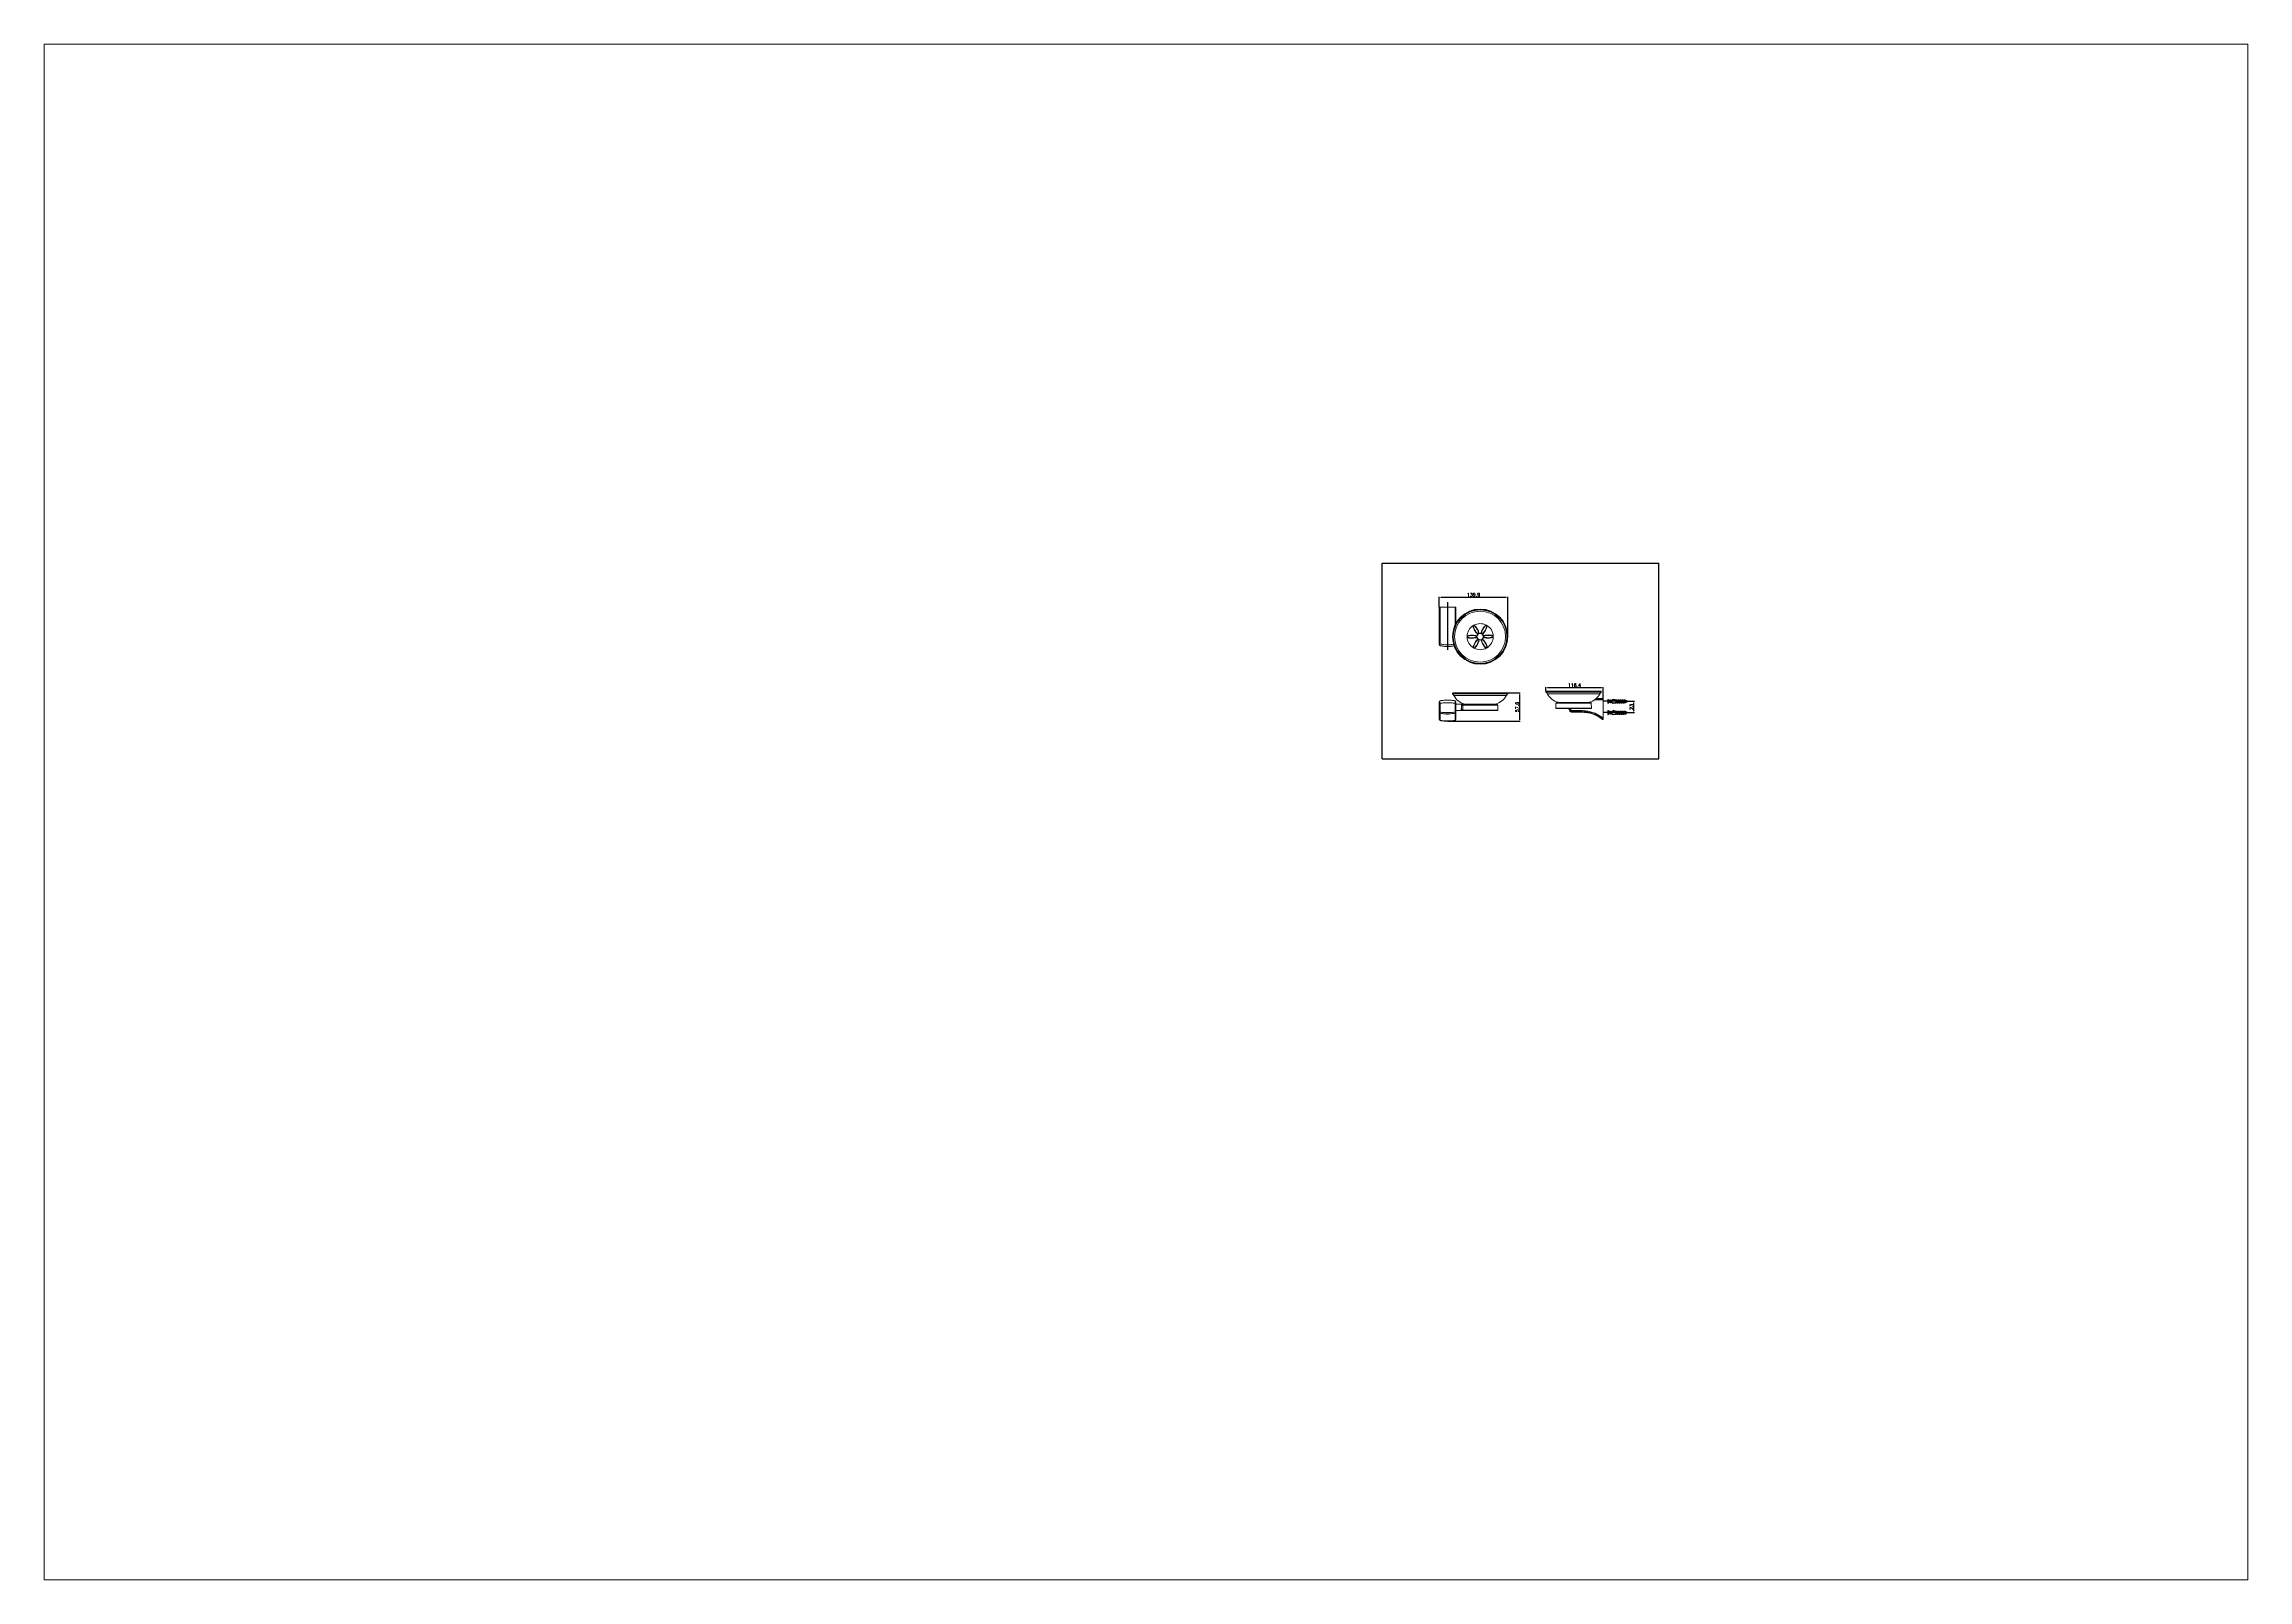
# Paper-space layout '배치1' of a CAD drawing. Extents: x 1.13 to 10.18, y 0.79 to 7.09.
# The model-space entities are those that its viewports show. They can reach past a viewport. Long polylines and large blocks are cut down to what shows.
import ezdxf

# ---------------------------------------------------------------- set-up
doc = ezdxf.new("R2010")
doc.units = 0
doc.header["$LTSCALE"] = 23.1
doc.linetypes.add('CENTER', pattern=[0.6, 0.375, -0.075, 0.075, -0.075])
doc.layers.get('0').update_dxf_attribs({"linetype": 'CONTINUOUS'})
doc.layers.get('Defpoints').update_dxf_attribs({"linetype": 'CONTINUOUS'})
doc.styles.get("Standard").update_dxf_attribs({"font": 'txt.shx', "bigfont": 'whgtxt.shx'})
doc.dimstyles.get("Standard").update_dxf_attribs({"dimtxt": 2.5, "dimasz": 0.18, "dimexe": 0.18, "dimexo": 0.0625, "dimgap": 0.09, "dimtad": 0, "dimtih": 1, "dimtoh": 1, "dimdec": 4, "dimzin": 0, "dimdsep": 46, "dimtxsty": 'Standard', "dimcen": 0.09, "dimadec": 0, "dimazin": 0, "dimtp": 0.001, "dimtm": 0.001, "dimtfac": 1, "dimtdec": 4, "dimtofl": 0, "dimtmove": 0, "dimatfit": 0, "dimfxl": 0, "dimtolj": 1, "dimtzin": 0, "dimarcsym": 0})

# ---------------------------------------------------------------- blocks, each defined once
blk = doc.blocks.new('A$C32A71373')
at = {"color": 2, "linetype": 'Continuous'}
for p, q in [((0, 0), (0, 420)), ((0, 420), (594, 420)), ((594, 0), (594, 420)), ((0, 0), (594, 0))]:
    blk.add_line(p, q, dxfattribs=at)
blk = doc.blocks.new('A$C4B08682C')
at = {"color": 1, "linetype": 'CENTER'}
for p, q in [((37.4, 27), (0, 27)), ((37.4, 4), (0, 4))]:
    blk.add_line(p, q, dxfattribs=at)
at = {"color": 7, "linetype": 'Continuous'}
for p, q in [((9.7, 31), (10.2, 31)), ((9.7, 31), (9.7, 23)), ((9.7, 23), (10.2, 23)), ((9.7, 8), (10.2, 8)), ((9.7, 8), (9.7, 0)), ((9.7, 0), (10.2, 0)), ((10.2, 31), (12.7, 28.5)), ((10.2, 31), (10.2, 23)), ((10.2, 23), (12.7, 25.5)), ((10.2, 8), (12.7, 5.5)), ((10.2, 8), (10.2, 0)), ((10.2, 0), (12.7, 2.5)), ((13.8, 28.5), (12.7, 28.5)), ((12.7, 25.5), (12.7, 28.5)), ((14.5, 25.5), (12.7, 25.5)), ((13.8, 5.5), (12.7, 5.5)), ((12.7, 2.5), (12.7, 5.5)), ((14.5, 2.5), (12.7, 2.5)), ((13.4, 24.7), (13, 25.5)), ((13.4, 1.7), (13, 2.5)), ((13.7, 25.5), (13.4, 24.7)), ((13.7, 2.5), (13.4, 1.7)), ((13.8, 28.7), (13.8, 28.5)), ((13.8, 5.7), (13.8, 5.5)), ((14.6, 28.3), (14.5, 28.5)), ((15.3, 28.5), (14.5, 28.5)), ((14.6, 5.3), (14.5, 5.5)), ((15.3, 5.5), (14.5, 5.5)), ((16, 25.5), (15.2, 25.5)), ((16, 2.5), (15.2, 2.5)), ((15.3, 28.7), (15.3, 28.5)), ((15.3, 5.7), (15.3, 5.5)), ((16.1, 28.3), (16, 28.6)), ((16.8, 28.5), (16, 28.5)), ((16.1, 5.3), (16, 5.6)), ((16.8, 5.5), (16, 5.5)), ((17.5, 25.5), (16.7, 25.5)), ((17.5, 2.5), (16.7, 2.5)), ((17.6, 28.3), (17.5, 28.6)), ((17.7, 28.5), (17.5, 28.5)), ((17.6, 5.3), (17.5, 5.6)), ((17.7, 5.5), (17.5, 5.5)), ((17.7, 30), (20.2, 30)), ((17.7, 30), (17.7, 24)), ((17.7, 24), (20.2, 24)), ((17.7, 7), (20.2, 7)), ((17.7, 7), (17.7, 1)), ((17.7, 1), (20.2, 1)), ((20.2, 30.5), (20.2, 30)), ((20.2, 30), (24.7, 30)), ((20.2, 24), (24.7, 24)), ((20.2, 23.5), (20.2, 24)), ((20.2, 7.5), (20.2, 7)), ((20.2, 7), (24.7, 7)), ((20.2, 1), (24.7, 1)), ((20.2, 0.5), (20.2, 1)), ((24.7, 30), (20.8, 31)), ((24.7, 24), (20.8, 23)), ((24.7, 7), (20.8, 8)), ((24.7, 1), (20.8, 0)), ((24.5, 30), (28.7, 30)), ((24.5, 24), (26.7, 24)), ((24.5, 7), (28.7, 7)), ((24.5, 1), (26.7, 1)), ((47.2, 27.5), (25.7, 27.5)), ((25.7, 27.5), (25.7, 26.5)), ((25.7, 26.5), (47.2, 26.5)), ((47.2, 4.5), (25.7, 4.5)), ((25.7, 4.5), (25.7, 3.5)), ((25.7, 3.5), (47.2, 3.5)), ((26.7, 27.8), (28.7, 27.8)), ((26.7, 27.8), (26.7, 27.5)), ((26.7, 26.5), (26.7, 24.7)), ((26.7, 24.7), (28.7, 24.7)), ((26.7, 24.5), (28.7, 24.5)), ((26.7, 24.5), (26.7, 24)), ((26.7, 4.8), (28.7, 4.8)), ((26.7, 4.8), (26.7, 4.5)), ((26.7, 3.5), (26.7, 1.7)), ((26.7, 1.7), (28.7, 1.7)), ((26.7, 1.5), (28.7, 1.5)), ((26.7, 1.5), (26.7, 1)), ((28.7, 30), (28.7, 29.5)), ((28.7, 29.5), (30.7, 29.5)), ((28.7, 29.3), (30.7, 29.3)), ((28.7, 29.3), (28.7, 27.5)), ((28.7, 24.7), (28.7, 26.5)), ((28.7, 26.2), (30.7, 26.2)), ((28.7, 24), (28.7, 24.5)), ((28.7, 24), (30.7, 24)), ((28.7, 7), (28.7, 6.5)), ((28.7, 6.5), (30.7, 6.5)), ((28.7, 6.3), (30.7, 6.3)), ((28.7, 6.3), (28.7, 4.5)), ((28.7, 1.7), (28.7, 3.5)), ((28.7, 3.2), (30.7, 3.2)), ((28.7, 1), (28.7, 1.5)), ((28.7, 1), (30.7, 1)), ((30.7, 30), (32.7, 30)), ((30.7, 29.5), (30.7, 30)), ((30.7, 27.5), (30.7, 29.3)), ((30.7, 27.8), (32.7, 27.8)), ((30.7, 26.5), (30.7, 24.7)), ((30.7, 24.7), (32.7, 24.7)), ((30.7, 24.5), (32.7, 24.5)), ((30.7, 24.5), (30.7, 24)), ((30.7, 7), (32.7, 7)), ((30.7, 6.5), (30.7, 7)), ((30.7, 4.5), (30.7, 6.3)), ((30.7, 4.8), (32.7, 4.8)), ((30.7, 3.5), (30.7, 1.7)), ((30.7, 1.7), (32.7, 1.7)), ((30.7, 1.5), (32.7, 1.5)), ((30.7, 1.5), (30.7, 1)), ((32.7, 30), (32.7, 29.5)), ((32.7, 29.5), (34.7, 29.5)), ((32.7, 29.3), (34.7, 29.3)), ((32.7, 29.3), (32.7, 27.5)), ((32.7, 24.7), (32.7, 26.5)), ((32.7, 26.2), (34.7, 26.2)), ((32.7, 24), (32.7, 24.5)), ((32.7, 24), (34.7, 24)), ((32.7, 7), (32.7, 6.5)), ((32.7, 6.5), (34.7, 6.5)), ((32.7, 6.3), (34.7, 6.3)), ((32.7, 6.3), (32.7, 4.5)), ((32.7, 1.7), (32.7, 3.5)), ((32.7, 3.2), (34.7, 3.2)), ((32.7, 1), (32.7, 1.5)), ((32.7, 1), (34.7, 1)), ((34.7, 30), (36.7, 30)), ((34.7, 29.5), (34.7, 30)), ((34.7, 27.5), (34.7, 29.3)), ((34.7, 27.8), (36.7, 27.8)), ((34.7, 26.5), (34.7, 24.7)), ((34.7, 24.7), (36.7, 24.7)), ((34.7, 24.5), (36.7, 24.5)), ((34.7, 24.5), (34.7, 24)), ((34.7, 7), (36.7, 7)), ((34.7, 6.5), (34.7, 7)), ((34.7, 4.5), (34.7, 6.3)), ((34.7, 4.8), (36.7, 4.8)), ((34.7, 3.5), (34.7, 1.7)), ((34.7, 1.7), (36.7, 1.7)), ((34.7, 1.5), (36.7, 1.5)), ((34.7, 1.5), (34.7, 1)), ((36.7, 30), (36.7, 29.5)), ((36.7, 29.5), (38.7, 29.5)), ((36.7, 29.3), (38.7, 29.3)), ((36.7, 29.3), (36.7, 27.5)), ((36.7, 24.7), (36.7, 26.5)), ((36.7, 26.2), (38.7, 26.2)), ((36.7, 24), (36.7, 24.5)), ((36.7, 24), (38.7, 24)), ((36.7, 7), (36.7, 6.5)), ((36.7, 6.5), (38.7, 6.5)), ((36.7, 6.3), (38.7, 6.3)), ((36.7, 6.3), (36.7, 4.5)), ((36.7, 1.7), (36.7, 3.5)), ((36.7, 3.2), (38.7, 3.2)), ((36.7, 1), (36.7, 1.5)), ((36.7, 1), (38.7, 1)), ((38.7, 30), (40.7, 30)), ((38.7, 29.5), (38.7, 30)), ((38.7, 27.5), (38.7, 29.3)), ((38.7, 27.8), (40.7, 27.8)), ((38.7, 26.5), (38.7, 24.7)), ((38.7, 24.7), (40.7, 24.7)), ((38.7, 24.5), (40.7, 24.5)), ((38.7, 24.5), (38.7, 24)), ((38.7, 7), (40.7, 7)), ((38.7, 6.5), (38.7, 7)), ((38.7, 4.5), (38.7, 6.3)), ((38.7, 4.8), (40.7, 4.8)), ((38.7, 3.5), (38.7, 1.7)), ((38.7, 1.7), (40.7, 1.7)), ((38.7, 1.5), (40.7, 1.5)), ((38.7, 1.5), (38.7, 1)), ((40.7, 30), (40.7, 29.5)), ((40.7, 29.5), (42.7, 29.5)), ((40.7, 29.3), (42.7, 29.3)), ((40.7, 29.3), (40.7, 27.5)), ((40.7, 24.7), (40.7, 26.5)), ((40.7, 26.2), (44.2, 26.2)), ((40.7, 24), (40.7, 24.5)), ((40.7, 24), (42.7, 24)), ((40.7, 7), (40.7, 6.5)), ((40.7, 6.5), (42.7, 6.5)), ((40.7, 6.3), (42.7, 6.3)), ((40.7, 6.3), (40.7, 4.5)), ((40.7, 1.7), (40.7, 3.5)), ((40.7, 3.2), (44.2, 3.2)), ((40.7, 1), (40.7, 1.5)), ((40.7, 1), (42.7, 1)), ((42.7, 30), (44.2, 30)), ((42.7, 29.5), (42.7, 30)), ((42.7, 27.5), (42.7, 29.3)), ((42.7, 27.8), (44.2, 27.8)), ((42.7, 26.8), (42.7, 26.5)), ((42.7, 26.2), (42.7, 26.8)), ((42.7, 26), (44.2, 26)), ((42.7, 26), (42.7, 24.7)), ((42.7, 24.7), (44.2, 24.7)), ((42.7, 24.5), (44.2, 24.5)), ((42.7, 24.5), (42.7, 24)), ((42.7, 7), (44.2, 7)), ((42.7, 6.5), (42.7, 7)), ((42.7, 4.5), (42.7, 6.3)), ((42.7, 4.8), (44.2, 4.8)), ((42.7, 3.8), (42.7, 3.5)), ((42.7, 3.2), (42.7, 3.8)), ((42.7, 3), (44.2, 3)), ((42.7, 3), (42.7, 1.7)), ((42.7, 1.7), (44.2, 1.7)), ((42.7, 1.5), (44.2, 1.5)), ((42.7, 1.5), (42.7, 1)), ((44.2, 30), (47.7, 28.5)), ((44.2, 30), (44.2, 27.5)), ((44.2, 26.5), (44.2, 24)), ((44.2, 24), (47.7, 25.5)), ((44.2, 7), (47.7, 5.5)), ((44.2, 7), (44.2, 4.5)), ((44.2, 3.5), (44.2, 1)), ((44.2, 1), (47.7, 2.5)), ((47.2, 27.5), (47.2, 26.5)), ((47.2, 4.5), (47.2, 3.5)), ((47.7, 28.5), (47.7, 25.5)), ((47.7, 26.2), (47.8, 26)), ((47.7, 5.5), (47.7, 2.5)), ((47.7, 3.2), (47.8, 3))]:
    blk.add_line(p, q, dxfattribs=at)
for points in [[(13.4, 24.7), (13.5, 24.8), (13.5, 24.8)], [(13.4, 1.7), (13.5, 1.8), (13.5, 1.8)], [(13.5, 24.8), (13.6, 25.1), (13.7, 25.4), (13.7, 25.5)], [(13.5, 1.8), (13.6, 2.1), (13.7, 2.4), (13.7, 2.5)], [(14.2, 29.3), (14, 29), (13.8, 28.7)], [(13.8, 28.5), (13.8, 28.5), (13.9, 28.3), (14, 28.1), (14, 27.8), (14.1, 27.5), (14.1, 27.2), (14.2, 26.8), (14.3, 26.5), (14.3, 26.1), (14.4, 25.9), (14.4, 25.7), (14.5, 25.6)], [(14.2, 6.3), (14, 6), (13.8, 5.7)], [(13.8, 5.5), (13.8, 5.5), (13.9, 5.3), (14, 5.1), (14, 4.8), (14.1, 4.5), (14.1, 4.2), (14.2, 3.8), (14.3, 3.5), (14.3, 3.1), (14.4, 2.9), (14.4, 2.7), (14.5, 2.6)], [(14.2, 29.3), (14.2, 29.3), (14.2, 29.3), (14.3, 29.2)], [(14.2, 6.3), (14.2, 6.3), (14.2, 6.3), (14.3, 6.2)], [(14.5, 28.5), (14.5, 28.6), (14.4, 28.9), (14.3, 29.2)], [(14.3, 29.2), (14.3, 29.2), (14.3, 28.9), (14.4, 28.6), (14.4, 28.2), (14.5, 27.8), (14.5, 27.3), (14.6, 26.8), (14.6, 26.3), (14.7, 25.8), (14.8, 25.4), (14.8, 25.1), (14.9, 24.9), (14.9, 24.7)], [(14.5, 5.5), (14.5, 5.6), (14.4, 5.9), (14.3, 6.2)], [(14.3, 6.2), (14.3, 6.2), (14.3, 5.9), (14.4, 5.6), (14.4, 5.2), (14.5, 4.8), (14.5, 4.3), (14.6, 3.8), (14.6, 3.3), (14.7, 2.8), (14.8, 2.4), (14.8, 2.1), (14.9, 1.9), (14.9, 1.7)], [(14.5, 25.6), (14.6, 25.3), (14.8, 25), (14.9, 24.7)], [(14.5, 2.6), (14.6, 2.3), (14.8, 2), (14.9, 1.7)], [(15.2, 25.5), (15.1, 25.5), (15.1, 25.7), (15, 25.9), (15, 26.1), (14.9, 26.5), (14.8, 26.8), (14.8, 27.2), (14.7, 27.5), (14.7, 27.8), (14.6, 28.1), (14.6, 28.3)], [(15.2, 2.5), (15.1, 2.5), (15.1, 2.7), (15, 2.9), (15, 3.1), (14.9, 3.5), (14.8, 3.8), (14.8, 4.2), (14.7, 4.5), (14.7, 4.8), (14.6, 5.1), (14.6, 5.3)], [(14.9, 24.7), (14.9, 24.7), (15, 24.7), (15, 24.8), (15, 24.8)], [(14.9, 1.7), (14.9, 1.7), (15, 1.7), (15, 1.8), (15, 1.8)], [(15, 24.8), (15.1, 25.1), (15.2, 25.4), (15.2, 25.5)], [(15, 1.8), (15.1, 2.1), (15.2, 2.4), (15.2, 2.5)], [(15.7, 29.3), (15.5, 29), (15.3, 28.7)], [(15.3, 28.5), (15.3, 28.5), (15.4, 28.3), (15.5, 28.1), (15.5, 27.8), (15.6, 27.5), (15.6, 27.2), (15.7, 26.8), (15.8, 26.5), (15.8, 26.1), (15.9, 25.9), (15.9, 25.7), (16, 25.6)], [(15.7, 6.3), (15.5, 6), (15.3, 5.7)], [(15.3, 5.5), (15.3, 5.5), (15.4, 5.3), (15.5, 5.1), (15.5, 4.8), (15.6, 4.5), (15.6, 4.2), (15.7, 3.8), (15.8, 3.5), (15.8, 3.1), (15.9, 2.9), (15.9, 2.7), (16, 2.6)], [(15.7, 29.3), (15.7, 29.3), (15.7, 29.3), (15.8, 29.2)], [(15.7, 6.3), (15.7, 6.3), (15.7, 6.3), (15.8, 6.2)], [(16, 28.6), (15.9, 28.9), (15.8, 29.2)], [(15.8, 29.2), (15.8, 29.1), (15.8, 28.9), (15.9, 28.5), (16, 28.1), (16, 27.7), (16.1, 27.2), (16.1, 26.7), (16.2, 26.2), (16.2, 25.7), (16.3, 25.3), (16.3, 25), (16.4, 24.8), (16.4, 24.7)], [(16, 5.6), (15.9, 5.9), (15.8, 6.2)], [(15.8, 6.2), (15.8, 6.1), (15.8, 5.9), (15.9, 5.5), (16, 5.1), (16, 4.7), (16.1, 4.2), (16.1, 3.7), (16.2, 3.2), (16.2, 2.7), (16.3, 2.3), (16.3, 2), (16.4, 1.8), (16.4, 1.7)], [(16, 25.6), (16.1, 25.3), (16.3, 25), (16.4, 24.7)], [(16, 2.6), (16.1, 2.3), (16.3, 2), (16.4, 1.7)], [(16.7, 25.5), (16.6, 25.5), (16.6, 25.7), (16.5, 25.9), (16.5, 26.1), (16.4, 26.5), (16.3, 26.8), (16.3, 27.2), (16.2, 27.5), (16.2, 27.8), (16.1, 28.1), (16.1, 28.3)], [(16.7, 2.5), (16.6, 2.5), (16.6, 2.7), (16.5, 2.9), (16.5, 3.1), (16.4, 3.5), (16.3, 3.8), (16.3, 4.2), (16.2, 4.5), (16.2, 4.8), (16.1, 5.1), (16.1, 5.3)], [(16.4, 24.7), (16.4, 24.7), (16.5, 24.7), (16.5, 24.8)], [(16.4, 1.7), (16.4, 1.7), (16.5, 1.7), (16.5, 1.8)], [(16.5, 24.8), (16.6, 25.1), (16.7, 25.4), (16.7, 25.5)], [(16.5, 1.8), (16.6, 2.1), (16.7, 2.4), (16.7, 2.5)], [(17.2, 29.3), (17, 29), (16.8, 28.7), (16.8, 28.5)], [(16.8, 28.5), (16.8, 28.5), (16.9, 28.3), (17, 28.1), (17, 27.9), (17.1, 27.5), (17.1, 27.2), (17.2, 26.8), (17.3, 26.5), (17.3, 26.1), (17.4, 25.9), (17.4, 25.7), (17.5, 25.6)], [(17.2, 6.3), (17, 6), (16.8, 5.7), (16.8, 5.5)], [(16.8, 5.5), (16.8, 5.5), (16.9, 5.3), (17, 5.1), (17, 4.9), (17.1, 4.5), (17.1, 4.2), (17.2, 3.8), (17.3, 3.5), (17.3, 3.1), (17.4, 2.9), (17.4, 2.7), (17.5, 2.6)], [(17.2, 29.3), (17.2, 29.3), (17.3, 29.2), (17.3, 29.2)], [(17.2, 6.3), (17.2, 6.3), (17.3, 6.2), (17.3, 6.2)], [(17.5, 28.6), (17.4, 28.9), (17.3, 29.2)], [(17.3, 29.2), (17.3, 29.1), (17.4, 28.8), (17.4, 28.4), (17.5, 28), (17.5, 27.5)], [(17.5, 5.6), (17.4, 5.9), (17.3, 6.2)], [(17.3, 6.2), (17.3, 6.1), (17.4, 5.8), (17.4, 5.4), (17.5, 5), (17.5, 4.5)], [(17.5, 27.5), (17.6, 26.5), (17.7, 26.1), (17.7, 25.9)], [(17.5, 25.6), (17.6, 25.3), (17.7, 25.1)], [(17.5, 4.5), (17.6, 3.5), (17.7, 3.1), (17.7, 2.9)], [(17.5, 2.6), (17.6, 2.3), (17.7, 2.1)], [(17.7, 27.7), (17.7, 27.9), (17.6, 28.1), (17.6, 28.3)], [(17.7, 4.7), (17.7, 4.9), (17.6, 5.1), (17.6, 5.3)], [(26.1, 27.5), (26.1, 27.2), (26.2, 26.8), (26.2, 26.5)], [(26.1, 4.5), (26.1, 4.2), (26.2, 3.8), (26.2, 3.5)], [(26.5, 27.5), (26.5, 27.3), (26.6, 26.8), (26.6, 26.5)], [(26.5, 4.5), (26.5, 4.3), (26.6, 3.8), (26.6, 3.5)], [(26.9, 26.5), (26.8, 26.8), (26.8, 27.2), (26.7, 27.5)], [(26.9, 3.5), (26.8, 3.8), (26.8, 4.2), (26.7, 4.5)], [(27.6, 27.5), (27.6, 27.2), (27.7, 26.8), (27.7, 26.5)], [(27.6, 4.5), (27.6, 4.2), (27.7, 3.8), (27.7, 3.5)], [(28, 27.5), (28.1, 27.2), (28.1, 26.7), (28.1, 26.5)], [(28, 4.5), (28.1, 4.2), (28.1, 3.7), (28.1, 3.5)], [(28.4, 26.5), (28.3, 26.8), (28.3, 27.2), (28.2, 27.5)], [(28.4, 3.5), (28.3, 3.8), (28.3, 4.2), (28.2, 4.5)], [(29.1, 27.5), (29.1, 27.2), (29.2, 26.8), (29.2, 26.5)], [(29.1, 4.5), (29.1, 4.2), (29.2, 3.8), (29.2, 3.5)], [(29.5, 27.5), (29.6, 26.5), (29.6, 26.5)], [(29.5, 4.5), (29.6, 3.5), (29.6, 3.5)], [(29.9, 26.5), (29.8, 26.8), (29.8, 27.2), (29.7, 27.5)], [(29.9, 3.5), (29.8, 3.8), (29.8, 4.2), (29.7, 4.5)], [(30.6, 27.5), (30.6, 27.2), (30.7, 26.8), (30.7, 26.5)], [(30.6, 4.5), (30.6, 4.2), (30.7, 3.8), (30.7, 3.5)], [(31, 27.5), (31, 27.4), (31.1, 26.9), (31.1, 26.5)], [(31, 4.5), (31, 4.4), (31.1, 3.9), (31.1, 3.5)], [(31.4, 26.5), (31.3, 26.8), (31.3, 27.2), (31.2, 27.5)], [(31.4, 3.5), (31.3, 3.8), (31.3, 4.2), (31.2, 4.5)], [(32.1, 27.5), (32.1, 27.2), (32.2, 26.8), (32.2, 26.5)], [(32.1, 4.5), (32.1, 4.2), (32.2, 3.8), (32.2, 3.5)], [(32.5, 27.5), (32.5, 27.3), (32.6, 26.8), (32.6, 26.5)], [(32.5, 4.5), (32.5, 4.3), (32.6, 3.8), (32.6, 3.5)], [(32.9, 26.5), (32.8, 26.8), (32.8, 27.2), (32.7, 27.5)], [(32.9, 3.5), (32.8, 3.8), (32.8, 4.2), (32.7, 4.5)], [(33.6, 27.5), (33.6, 27.2), (33.7, 26.8), (33.7, 26.5)], [(33.6, 4.5), (33.6, 4.2), (33.7, 3.8), (33.7, 3.5)], [(34, 27.5), (34.1, 27.2), (34.1, 26.7), (34.1, 26.5)], [(34, 4.5), (34.1, 4.2), (34.1, 3.7), (34.1, 3.5)], [(34.4, 26.5), (34.3, 26.8), (34.3, 27.2), (34.2, 27.5)], [(34.4, 3.5), (34.3, 3.8), (34.3, 4.2), (34.2, 4.5)], [(35.1, 27.5), (35.1, 27.2), (35.2, 26.8), (35.2, 26.5)], [(35.1, 4.5), (35.1, 4.2), (35.2, 3.8), (35.2, 3.5)], [(35.5, 27.5), (35.6, 26.5), (35.6, 26.5)], [(35.5, 4.5), (35.6, 3.5), (35.6, 3.5)], [(35.9, 26.5), (35.8, 26.8), (35.8, 27.2), (35.7, 27.5)], [(35.9, 3.5), (35.8, 3.8), (35.8, 4.2), (35.7, 4.5)], [(36.6, 27.5), (36.6, 27.2), (36.7, 26.8), (36.7, 26.5)], [(36.6, 4.5), (36.6, 4.2), (36.7, 3.8), (36.7, 3.5)], [(37, 27.5), (37, 27.4), (37.1, 26.9), (37.1, 26.5)], [(37, 4.5), (37, 4.4), (37.1, 3.9), (37.1, 3.5)], [(37.4, 26.5), (37.3, 26.8), (37.3, 27.2), (37.2, 27.5)], [(37.4, 3.5), (37.3, 3.8), (37.3, 4.2), (37.2, 4.5)], [(38.1, 27.5), (38.1, 27.2), (38.2, 26.8), (38.2, 26.5)], [(38.1, 4.5), (38.1, 4.2), (38.2, 3.8), (38.2, 3.5)], [(38.5, 27.5), (38.5, 27.3), (38.6, 26.8), (38.6, 26.5)], [(38.5, 4.5), (38.5, 4.3), (38.6, 3.8), (38.6, 3.5)], [(38.9, 26.5), (38.8, 26.8), (38.8, 27.2), (38.7, 27.5)], [(38.9, 3.5), (38.8, 3.8), (38.8, 4.2), (38.7, 4.5)], [(39.6, 27.5), (39.6, 27.2), (39.7, 26.8), (39.7, 26.5)], [(39.6, 4.5), (39.6, 4.2), (39.7, 3.8), (39.7, 3.5)], [(40, 27.5), (40.1, 27.2), (40.1, 26.7), (40.1, 26.5)], [(40, 4.5), (40.1, 4.2), (40.1, 3.7), (40.1, 3.5)], [(40.4, 26.5), (40.3, 26.8), (40.3, 27.2), (40.2, 27.5)], [(40.4, 3.5), (40.3, 3.8), (40.3, 4.2), (40.2, 4.5)], [(41.1, 27.5), (41.1, 27.2), (41.2, 26.8), (41.2, 26.5)], [(41.1, 4.5), (41.1, 4.2), (41.2, 3.8), (41.2, 3.5)], [(41.5, 27.5), (41.6, 26.5), (41.6, 26.5)], [(41.5, 4.5), (41.6, 3.5), (41.6, 3.5)], [(41.9, 26.5), (41.8, 26.8), (41.8, 27.2), (41.7, 27.5)], [(41.9, 3.5), (41.8, 3.8), (41.8, 4.2), (41.7, 4.5)], [(42.6, 27.5), (42.6, 27.4), (42.6, 27.1), (42.7, 26.8)], [(42.6, 4.5), (42.6, 4.4), (42.6, 4.1), (42.7, 3.8)], [(43, 27.5), (43, 27.4), (43.1, 26.9), (43.1, 26.5)], [(43, 4.5), (43, 4.4), (43.1, 3.9), (43.1, 3.5)], [(43.2, 27.5), (43.3, 27.2), (43.3, 26.8), (43.4, 26.5)], [(43.2, 4.5), (43.3, 4.2), (43.3, 3.8), (43.4, 3.5)], [(44.1, 27.5), (44.1, 27.3), (44.2, 27), (44.2, 26.7), (44.3, 26.5)], [(44.1, 4.5), (44.1, 4.3), (44.2, 4), (44.2, 3.7), (44.3, 3.5)], [(44.5, 27.5), (44.5, 27.3), (44.6, 26.8), (44.6, 26.5)], [(44.5, 4.5), (44.5, 4.3), (44.6, 3.8), (44.6, 3.5)], [(44.7, 27.5), (44.8, 27.2), (44.8, 26.9), (44.9, 26.6), (44.9, 26.5)], [(44.7, 4.5), (44.8, 4.2), (44.8, 3.9), (44.9, 3.6), (44.9, 3.5)], [(45.6, 27.5), (45.6, 27.4), (45.7, 27.2), (45.7, 26.9), (45.8, 26.6), (45.8, 26.5)], [(45.6, 4.5), (45.6, 4.4), (45.7, 4.2), (45.7, 3.9), (45.8, 3.6), (45.8, 3.5)], [(46, 27.5), (46, 27.2), (46.1, 26.8), (46.1, 26.5)], [(46, 4.5), (46, 4.2), (46.1, 3.8), (46.1, 3.5)], [(46.2, 27.5), (46.2, 27.5), (46.3, 27.2), (46.3, 27), (46.4, 26.7), (46.4, 26.5)], [(46.2, 4.5), (46.2, 4.5), (46.3, 4.2), (46.3, 4), (46.4, 3.7), (46.4, 3.5)], [(47.1, 27.5), (47.1, 27.5), (47.1, 27.3), (47.2, 27.2)], [(47.1, 4.5), (47.1, 4.5), (47.1, 4.3), (47.2, 4.2)], [(47.7, 27.2), (47.7, 27.1), (47.8, 27), (47.9, 26.9), (47.9, 26.8), (48, 26.8), (48, 26.7), (48.1, 26.7)], [(47.7, 26.4), (47.7, 26.4), (47.8, 26.2), (47.8, 26.1), (47.8, 26)], [(47.7, 4.2), (47.7, 4.1), (47.8, 4), (47.9, 3.9), (47.9, 3.8), (48, 3.8), (48, 3.7), (48.1, 3.7)], [(47.7, 3.4), (47.7, 3.4), (47.8, 3.2), (47.8, 3.1), (47.8, 3)], [(47.8, 26), (47.9, 26), (47.9, 25.9), (48, 26), (48, 26), (48.1, 26.2), (48.1, 26.2)], [(47.8, 3), (47.9, 3), (47.9, 2.9), (48, 3), (48, 3), (48.1, 3.2), (48.1, 3.2)], [(48.2, 26.7), (48.1, 26.7), (48.1, 26.7)], [(48.1, 26.2), (48.1, 26.3), (48.2, 26.5), (48.3, 26.7)], [(48.2, 3.7), (48.1, 3.7), (48.1, 3.7)], [(48.1, 3.2), (48.1, 3.3), (48.2, 3.5), (48.3, 3.7)], [(48.3, 26.7), (48.4, 26.8), (48.4, 26.8)], [(48.3, 3.7), (48.4, 3.8), (48.4, 3.8)]]:
    blk.add_lwpolyline(points, dxfattribs=at)
for centre, radius, start, end in [((20.7, 30.5), 0.5, 75, 180), ((20.7, 23.5), 0.5, 180, 285), ((20.7, 7.5), 0.5, 75, 180), ((20.7, 0.5), 0.5, 180, 285), ((42.7, 15.8), 12.8, 61.9275, 66.8526), ((42.7, -7.2), 12.8, 61.9275, 66.8526), ((42.7, 38.3), 12.8, 295.4837, 298.0725), ((42.7, 15.3), 12.8, 295.4837, 298.0725)]:
    blk.add_arc(centre, radius, start, end, dxfattribs=at)
blk = doc.blocks.new('*D77')
at = {"color": 2, "lineweight": -2, "transparency": 16777216}
for p, q in [((1077.8, 578.9), (1092.8, 578.9)), ((1077.8, 555.9), (1092.8, 555.9)), ((1091.8, 558.9), (1091.8, 575.9))]:
    blk.add_line(p, q, dxfattribs=at)
at = {"color": 2, "transparency": 16777216}
for points in [[(1091.3, 575.9), (1092.3, 575.9), (1091.8, 578.9)], [(1091.3, 558.9), (1092.3, 558.9), (1091.8, 555.9)]]:
    blk.add_solid(points, dxfattribs=at)
at = {"layer": 'Defpoints', "color": 0, "transparency": 16777216}
for p in [(1077.5, 578.9), (1077.5, 555.9), (1091.8, 578.9)]:
    blk.add_point(p, dxfattribs=at)
at = {"color": 2, "transparency": 16777216, "insert": (1086.8, 567.4), "char_height": 7, "attachment_point": 5, "rotation": 90}
blk.add_mtext('\\A1;23', dxfattribs=at)
blk = doc.blocks.new('*D98')
at = {"color": 2, "lineweight": -2, "transparency": 16777216}
for p, q in [((912.4, 598.8), (912.4, 607.5)), ((1025.8, 606.5), (915.4, 606.5)), ((1028.8, 585.2), (1028.8, 607.5))]:
    blk.add_line(p, q, dxfattribs=at)
at = {"color": 2, "transparency": 16777216}
for points in [[(915.4, 607), (915.4, 606), (912.4, 606.5)], [(1025.8, 607), (1025.8, 606), (1028.8, 606.5)]]:
    blk.add_solid(points, dxfattribs=at)
at = {"layer": 'Defpoints', "color": 0, "transparency": 16777216}
for p in [(912.4, 606.5), (912.4, 598.5), (1028.8, 584.9)]:
    blk.add_point(p, dxfattribs=at)
at = {"color": 2, "transparency": 16777216, "insert": (970.4, 611.5), "char_height": 7, "attachment_point": 5}
blk.add_mtext('\\A1;116.4', dxfattribs=at)
blk = doc.blocks.new('*D102')
at = {"color": 2, "lineweight": -2, "transparency": 16777216}
for p, q in [((833.7, 595.9), (859.5, 595.9)), ((858.5, 592.9), (858.5, 541.3)), ((711.8, 538.3), (859.5, 538.3))]:
    blk.add_line(p, q, dxfattribs=at)
at = {"color": 2, "transparency": 16777216}
for points in [[(858, 592.9), (859, 592.9), (858.5, 595.9)], [(858, 541.3), (859, 541.3), (858.5, 538.3)]]:
    blk.add_solid(points, dxfattribs=at)
at = {"layer": 'Defpoints', "color": 0, "transparency": 16777216}
for p in [(833.4, 595.9), (711.5, 538.3), (858.5, 538.3)]:
    blk.add_point(p, dxfattribs=at)
at = {"color": 2, "transparency": 16777216, "insert": (853.5, 567.1), "char_height": 7, "attachment_point": 5, "rotation": 90}
blk.add_mtext('\\A1;57.6', dxfattribs=at)
blk = doc.blocks.new('*D103')
at = {"color": 2, "lineweight": -2, "transparency": 16777216}
for p, q in [((694.5, 771.2), (694.5, 792.4)), ((697.5, 791.4), (831.4, 791.4)), ((834.4, 711.2), (834.4, 792.4))]:
    blk.add_line(p, q, dxfattribs=at)
at = {"color": 2, "transparency": 16777216}
for points in [[(697.5, 791.9), (697.5, 790.9), (694.5, 791.4)], [(831.4, 791.9), (831.4, 790.9), (834.4, 791.4)]]:
    blk.add_solid(points, dxfattribs=at)
at = {"layer": 'Defpoints', "color": 0, "transparency": 16777216}
for p in [(694.5, 770.9), (834.4, 791.4), (834.4, 710.9)]:
    blk.add_point(p, dxfattribs=at)
at = {"color": 2, "transparency": 16777216, "insert": (764.5, 796.4), "char_height": 7, "attachment_point": 5}
blk.add_mtext('\\A1;139.9', dxfattribs=at)
blk = doc.blocks.new('A$C509E3535')
at = {"color": 8, "linetype": 'Continuous', "lineweight": 15}
for p, q in [((139.6, 56), (27.4, 56)), ((137.3, 52.6), (29.7, 52.6)), ((48, 22.8), (119.7, 22.8)), ((119.6, 32.9), (48.2, 32.9))]:
    blk.add_line(p, q, dxfattribs=at)
at = {"color": 7, "linetype": 'Continuous', "lineweight": 15}
for p, q in [((28.1, 57.6), (138.9, 57.6)), ((0, 19.7), (0, 37.6)), ((1.7, 36.6), (1.7, 18.7)), ((32.3, 18.7), (32.3, 36.6)), ((34, 37.6), (34, 19.7)), ((47.4, 34.9), (34, 34.9)), ((34, 22.1), (47.3, 22.1)), ((47.6, 22.7), (48, 22.8)), ((48.7, 22.1), (48.3, 22.1)), ((119, 22.1), (48.7, 22.1)), ((49.7, 34.9), (117.6, 34.9)), ((119.7, 22.8), (119.6, 32.9))]:
    blk.add_line(p, q, dxfattribs=at)
at = {"color": 7, "linetype": 'Continuous', "lineweight": 15, "flags": 128}
for points in [[(1.7, 36.6), (1.3, 36.7), (1, 36.7), (0.7, 36.8), (0.5, 37), (0.3, 37.1), (0.1, 37.3), (0, 37.4), (0, 37.6)], [(1.7, 18.7), (1.3, 18.7), (1, 18.8), (0.7, 18.9), (0.5, 19), (0.3, 19.2), (0.1, 19.3), (0, 19.5), (0, 19.7)], [(34, 37.6), (34, 37.4), (33.9, 37.3), (33.7, 37.1), (33.5, 37), (33.3, 36.8), (33, 36.7), (32.7, 36.7), (32.3, 36.6)], [(34, 19.7), (34, 19.5), (33.9, 19.3), (33.7, 19.2), (33.5, 19), (33.3, 18.9), (33, 18.8), (32.7, 18.7), (32.3, 18.7)]]:
    blk.add_lwpolyline(points, dxfattribs=at)
at = {"color": 7, "linetype": 'Continuous', "lineweight": 15}
for centre, radius, start, end in [((28.1, 56.6), 1, 90, 223.0026), ((16.4, 45.7), 15, 27.4409, 43.0026), ((60.8, 68.8), 35, 207.4409, 255.3904), ((106.2, 68.8), 35, 284.6096, 332.5591), ((150.6, 45.7), 15, 136.9974, 152.5591), ((138.9, 56.6), 1, 316.9974, 90), ((2, 39.8), 2, 98.8882, 180), ((2, 18.2), 2, 180, 261.0188), ((1.7, 3.4), 1.74, 187.6353, 271.058), ((2, 3.2), 2, 180, 261.0186), ((-130.5, 22.5), 133.9, 350.8455, 351.046), ((32.3, 3.4), 1.74, 268.9413, 352.3646), ((159.8, 21.8), 129.2, 188.9531, 189.161), ((32, 39.8), 2, 0, 81.1118), ((32, 18.2), 2, 278.9803, 0), ((32, 3.2), 2, 278.9814, 0), ((44.7, 20.6), 3.58, 35.6418, 87.2448), ((45.4, 35.1), 3.53, 268.0673, 322.7286), ((46.9, 36.3), 2.36, 254.7129, 306.1748), ((48.3, 22.8), 0.664, 187.9284, 268.2548), ((48.7, 22.8), 0.694, 178.9772, 269.4546), ((49.7, 32.9), 1.97, 90.0358, 132.9519), ((117.6, 32.9), 2, 0.5, 90), ((119, 22.8), 0.7, 270, 0.5)]:
    blk.add_arc(centre, radius, start, end, dxfattribs=at)
for points, knots in [([(0, 37.6), (0, 37.8), (0, 38.1), (0, 38.6), (0, 39.1), (0, 39.5), (0, 39.7), (0, 39.8), (0, 39.8), (0, 39.8)], [0, 0, 0, 0, 0.1656552, 0.3315383, 0.4919939, 0.6477114, 0.8030777, 0.9623244, 1, 1, 1, 1]), ([(0, 18.2), (0, 18.2), (0, 18.3), (0, 18.8), (0, 19.4), (0, 19.7)], [0, 0, 0, 0, 0.322324, 0.644717, 1, 1, 1, 1]), ([(0, 3.2), (0, 4), (0, 5.6), (0, 7.9), (0, 10.3), (0, 12.5), (0, 14.4), (0, 15.8), (0, 16.8), (0, 17.4), (0, 17.9), (0, 18), (0, 18)], [0, 0, 0, 0, 0.08102, 0.162455, 0.272265, 0.382085, 0.494783, 0.60748, 0.706064, 0.804814, 0.903668, 1, 1, 1, 1]), ([(1.7, 41.8), (1.7, 41.8), (1.6, 41.8), (1.5, 41.6), (1.4, 40.9), (1.4, 40), (1.4, 38.9), (1.5, 37.7), (1.6, 37), (1.7, 36.6)], [0, 0, 0, 0, 0.037075, 0.194953, 0.350771, 0.508047, 0.670046, 0.836164, 1, 1, 1, 1]), ([(1.7, 18.7), (1.7, 18.4), (1.7, 17.9), (1.6, 17.3), (1.6, 16.8), (1.6, 16.5), (1.7, 16.2), (1.7, 16.2), (1.7, 16.2)], [0, 0, 0, 0, 0.174636, 0.355341, 0.514345, 0.677904, 0.836693, 1, 1, 1, 1]), ([(1.7, 41.8), (2.9, 42), (5.4, 42.3), (9.2, 42.7), (13.1, 42.9), (17, 43), (20.8, 43), (24.7, 42.7), (28.5, 42.4), (31, 42), (32.3, 41.8)], [0, 0, 0, 0, 0.1236799, 0.2473523, 0.373777, 0.5001985, 0.623739, 0.7472824, 0.8736371, 1, 1, 1, 1]), ([(32.3, 36.6), (31.1, 36.8), (28.6, 37.1), (24.8, 37.5), (20.9, 37.7), (17, 37.8), (13.2, 37.7), (9.3, 37.5), (5.5, 37.1), (2.9, 36.8), (1.7, 36.6)], [0, 0, 0, 0, 0.123585, 0.247162, 0.373483, 0.499801, 0.623438, 0.747078, 0.873535, 1, 1, 1, 1]), ([(1.7, 18.7), (3.4, 18.4), (6.2, 18), (10.3, 17.7), (13.9, 17.5), (17.5, 17.5), (21.8, 17.6), (26.7, 17.9), (30.5, 18.4), (32.3, 18.7)], [0, 0, 0, 0, 0.1649223, 0.2816801, 0.3984377, 0.5160186, 0.6335994, 0.8164087, 1, 1, 1, 1]), ([(32.3, 16.2), (30.5, 15.9), (26.7, 15.4), (21.8, 15.1), (17.5, 15), (13.9, 15), (10.3, 15.2), (6.2, 15.6), (3.4, 16), (1.7, 16.2)], [0, 0, 0, 0, 0.1828105, 0.3664002, 0.4831577, 0.5999152, 0.7174968, 0.8350785, 1, 1, 1, 1]), ([(1.7, 16.2), (1.7, 16.2), (1.7, 16.2), (1.7, 16.2), (1.7, 15.9), (1.7, 15.5), (1.7, 14.9), (1.7, 13.9), (1.7, 12.5), (1.7, 10.7), (1.7, 8.6), (1.7, 6.4), (1.7, 4.4), (1.8, 2.9), (1.8, 2), (1.8, 1.7)], [0, 0, 0, 0, 0.14247, 0.284923, 0.356804, 0.428781, 0.500675, 0.572443, 0.650768, 0.729342, 0.807896, 0.886193, 0.930986, 0.975776, 1, 1, 1, 1]), ([(32.3, 1.2), (31, 1), (28.5, 0.6), (24.7, 0.3), (20.8, 0), (17, 0), (13.2, 0), (9.3, 0.3), (5.5, 0.6), (3, 1), (1.7, 1.2)], [0, 0, 0, 0, 0.1247306, 0.2494612, 0.374963, 0.5004647, 0.6249651, 0.7494655, 0.8747327, 1, 1, 1, 1]), ([(1.8, 1.7), (3, 1.5), (5.5, 1.1), (9.3, 0.8), (13.2, 0.5), (17, 0.5), (20.8, 0.5), (24.6, 0.7), (28.4, 1.1), (31, 1.5), (32.2, 1.7)], [0, 0, 0, 0, 0.124505, 0.249011, 0.374273, 0.499535, 0.624271, 0.749006, 0.874503, 1, 1, 1, 1]), ([(14.3, 14.6), (14.3, 14.6), (14.3, 14.5), (14.8, 14.4), (15.5, 14.4), (16.4, 14.3), (17.3, 14.3), (18.2, 14.4), (19, 14.4), (19.5, 14.5), (19.8, 14.6), (19.7, 14.7), (19.4, 14.7), (18.7, 14.7), (17.9, 14.8), (17, 14.8), (16, 14.8), (15.2, 14.7), (14.6, 14.7), (14.3, 14.7), (14.3, 14.6), (14.3, 14.6)], [0, 0, 0, 0, 0.053979, 0.107954, 0.161998, 0.215835, 0.269237, 0.32236, 0.375626, 0.429317, 0.483324, 0.537327, 0.591127, 0.644752, 0.698316, 0.751885, 0.805464, 0.859043, 0.912611, 0.966175, 1, 1, 1, 1]), ([(32.2, 1.7), (32.2, 2.4), (32.3, 4), (32.3, 6.3), (32.3, 8.6), (32.3, 10.7), (32.3, 12.5), (32.3, 13.9), (32.3, 14.9), (32.3, 15.7), (32.3, 16.1), (32.3, 16.3), (32.3, 16.2), (32.3, 16.2), (32.3, 16.2)], [0, 0, 0, 0, 0.056891, 0.113791, 0.192085, 0.270635, 0.349205, 0.427527, 0.504821, 0.582127, 0.686491, 0.790939, 0.895493, 1, 1, 1, 1]), ([(32.3, 36.6), (32.3, 36.7), (32.4, 37.1), (32.5, 37.9), (32.6, 39.1), (32.6, 40.1), (32.6, 41), (32.5, 41.7), (32.4, 41.8), (32.3, 41.8)], [0, 0, 0, 0, 0.0367636, 0.1945796, 0.3503919, 0.5077263, 0.6698308, 0.8360604, 1, 1, 1, 1]), ([(32.3, 16.2), (32.3, 16.2), (32.3, 16.3), (32.4, 16.5), (32.4, 16.9), (32.4, 17.4), (32.3, 18), (32.3, 18.4), (32.3, 18.7)], [0, 0, 0, 0, 0.174636, 0.355343, 0.514346, 0.677905, 0.836693, 1, 1, 1, 1]), ([(34, 39.8), (34, 39.8), (34, 39.8), (34, 39.5), (34, 39.1), (34, 38.7), (34, 38.2), (34, 37.8), (34, 37.6), (34, 37.6)], [0, 0, 0, 0, 0.165799, 0.331826, 0.4924, 0.648165, 0.8035, 0.962649, 1, 1, 1, 1]), ([(34, 19.7), (34, 19.4), (34, 18.8), (34, 18.3), (34, 18.2), (34, 18.2)], [0, 0, 0, 0, 0.322324, 0.644716, 1, 1, 1, 1]), ([(34, 18.1), (34, 18), (34, 17.9), (34, 17.5), (34, 16.8), (34, 15.8), (34, 14.4), (34, 12.6), (34, 10.4), (34, 8), (34, 5.6), (34, 4), (34, 3.2)], [0, 0, 0, 0, 0.095473, 0.19538, 0.295178, 0.394805, 0.504241, 0.613677, 0.725922, 0.838155, 0.918884, 1, 1, 1, 1]), ([(44.9, 24.2), (45, 24.6), (45.2, 25.3), (45.4, 26.4), (45.5, 27.4), (45.5, 28.5), (45.5, 29.5), (45.4, 30.6), (45.3, 31.2), (45.3, 31.5)], [0, 0, 0, 0, 0.203329, 0.335519, 0.467671, 0.600646, 0.733616, 0.86679, 1, 1, 1, 1]), ([(47.3, 22.1), (47.3, 22.1), (47.1, 22.1), (46.6, 22.1), (46, 22.3), (45.5, 22.6), (45.2, 22.9), (45, 23.2), (44.9, 23.4), (44.8, 23.8), (44.9, 24.1), (44.9, 24.2)], [0, 0, 0, 0, 0.002692, 0.179012, 0.357683, 0.522372, 0.691736, 0.722214, 0.822141, 0.925377, 1, 1, 1, 1]), ([(45.3, 31.5), (45.3, 31.8), (45.2, 32.3), (45.4, 32.8), (45.6, 33.2), (45.9, 33.7), (46.2, 33.9), (46.3, 34)], [0, 0, 0, 0, 0.295468, 0.391198, 0.592788, 0.794717, 1, 1, 1, 1]), ([(46.3, 34), (46.4, 34), (46.5, 34.2), (46.7, 34.4), (47, 34.7), (47.2, 34.9), (47.4, 34.9), (47.4, 34.9), (47.4, 34.9)], [0, 0, 0, 0, 0.065307, 0.280863, 0.500907, 0.898906, 0.994316, 1, 1, 1, 1]), ([(47.3, 22.1), (47.3, 22.1), (47.3, 22.1), (47.3, 22.1), (47.2, 22.1), (47.2, 22.2), (47.3, 22.3), (47.5, 22.5), (47.6, 22.6), (47.6, 22.7)], [0, 0, 0, 0, 0.003304, 0.021569, 0.11844, 0.385633, 0.761964, 0.881193, 1, 1, 1, 1]), ([(48.3, 22.1), (48.2, 22.1), (47.9, 22.1), (47.6, 22.1), (47.4, 22.1), (47.3, 22.1), (47.3, 22.1), (47.3, 22.1)], [0, 0, 0, 0, 0.212664, 0.425914, 0.813664, 0.996695, 1, 1, 1, 1]), ([(47.4, 34.9), (47.4, 34.9), (47.5, 34.9), (47.7, 34.8), (48, 34.7), (48.2, 34.5), (48.3, 34.4), (48.3, 34.4)], [0, 0, 0, 0, 0.004477, 0.310418, 0.619001, 0.809028, 1, 1, 1, 1]), ([(47.4, 34.9), (47.4, 34.9), (47.8, 34.9), (48.4, 34.9), (49.1, 34.9), (49.5, 34.9), (49.6, 34.9), (49.7, 34.9)], [0, 0, 0, 0, 0.002669, 0.405016, 0.608315, 0.811127, 1, 1, 1, 1]), ([(48.2, 32.9), (48.3, 32.4), (48.3, 31.5), (48.4, 30), (48.4, 28.4), (48.4, 26.9), (48.3, 25.4), (48.1, 24), (48, 23.2), (48, 22.8)], [0, 0, 0, 0, 0.1447479, 0.2895073, 0.4354986, 0.5814909, 0.7248745, 0.8682479, 1, 1, 1, 1]), ([(48.3, 34.4), (48.3, 34.3), (48.2, 34.1), (48.1, 33.7), (48.2, 33.2), (48.2, 32.9)], [0, 0, 0, 0, 0.216243, 0.629624, 1, 1, 1, 1])]:
    blk.add_open_spline(points, degree=3, knots=knots, dxfattribs=at)
blk = doc.blocks.new('A$C59824909')
at = {"color": 7, "linetype": 'Continuous', "lineweight": 15}
for p, q in [((0, 41.7), (0, 116.4)), ((0, 116.4), (1.7, 116.4)), ((1.7, 116.4), (1.7, 41.7)), ((32.3, 116.4), (1.7, 116.4)), ((32.3, 116.4), (34, 116.4)), ((34, 116.4), (34, 83.5)), ((76.7, 56.8), (76.6, 57.4)), ((77.1, 57.3), (76.6, 57.4)), ((76.6, 55.3), (76.7, 55.8)), ((77.1, 55.4), (76.6, 55.3)), ((76.7, 55.8), (76.7, 56.8)), ((77.1, 57.3), (77, 56.7)), ((77, 55.9), (77.1, 55.4)), ((79.1, 61.8), (79.6, 62)), ((79.4, 61.5), (79.1, 61.8)), ((79.2, 50.9), (79.5, 51.3)), ((79.7, 50.7), (79.2, 50.9)), ((79.8, 61.8), (79.4, 61.5)), ((79.5, 51.3), (80, 51)), ((79.6, 62), (80.5, 62.5)), ((80.6, 50.2), (79.7, 50.7)), ((80.5, 62.5), (80.9, 62.8)), ((81, 62.4), (80.5, 62.2)), ((81, 49.9), (80.6, 50.2)), ((80.7, 50.6), (81.2, 50.3)), ((81, 62.4), (80.9, 62.8)), ((81, 49.9), (81.2, 50.3)), ((85.8, 62.5), (86, 62.9)), ((86.3, 62.3), (85.8, 62.5)), ((86, 62.9), (86.4, 62.6)), ((86, 50.4), (86.5, 50.6)), ((86.1, 50), (86, 50.4)), ((86.5, 50.3), (86.1, 50)), ((86.4, 62.6), (87.3, 62.1)), ((87.4, 50.8), (86.5, 50.3)), ((87.5, 61.6), (87, 61.9)), ((87.2, 51), (87.6, 51.4)), ((87.3, 62.1), (87.8, 61.9)), ((87.9, 51), (87.4, 50.8)), ((87.5, 61.6), (87.8, 61.9)), ((87.9, 51), (87.6, 51.4)), ((90.4, 57.5), (89.9, 57.4)), ((90, 56.9), (89.9, 57.4)), ((89.9, 55.5), (90, 56.1)), ((90.4, 55.5), (89.9, 55.5)), ((90.4, 57.5), (90.3, 57)), ((90.3, 57), (90.3, 56)), ((90.3, 56), (90.4, 55.5)), ((1.7, 41.7), (0, 41.7))]:
    blk.add_line(p, q, dxfattribs=at)
at = {"color": 8, "linetype": 'Continuous', "lineweight": 15}
blk.add_line((32.3, 80.1), (32.3, 116.4), dxfattribs=at)
at = {"color": 7, "linetype": 'Continuous', "lineweight": 15}
for radius in [56.4, 55.4, 54.7, 52]:
    blk.add_circle((83.5, 56.4), radius, dxfattribs=at)
for centre, radius, start, end in [((83.5, 56.4), 26.6, 121.8435, 179.5028), ((65.7, 74.6), 20, 244.0448, 244.8373), ((66.1, 37.8), 20, 116.509, 117.3015), ((83.5, 56.4), 26.6, 181.8435, 239.5028), ((58.7, 62.2), 20, 56.509, 57.3015), ((83.5, 56.4), 26.6, 61.8435, 119.5028), ((90.3, 81), 20, 184.0448, 184.8373), ((83.5, 56.4), 6.94, 129.1371, 172.2091), ((83.5, 56.4), 6.94, 189.1371, 232.2091), ((76.7, 56.4), 0.471, 52.003, 94.1054), ((76.7, 56.3), 0.471, 267.2409, 309.3432), ((83.5, 56.4), 6.5, 129.1371, 172.2091), ((83.5, 56.4), 6.5, 189.1371, 232.2091), ((80, 62.2), 0.471, 207.2409, 249.3432), ((80.1, 50.5), 0.471, 112.003, 154.1054), ((80.1, 62.3), 0.471, 352.003, 34.1054), ((80.2, 50.5), 0.471, 327.2409, 9.3432), ((83.5, 56.4), 6.94, 69.1371, 112.2091), ((83.5, 56.4), 6.5, 69.1371, 112.2091), ((83.5, 56.4), 6.94, 249.1371, 292.2091), ((83.5, 56.4), 6.5, 249.1371, 292.2091), ((86.8, 62.3), 0.471, 147.2409, 189.3432), ((86.9, 50.6), 0.471, 172.003, 214.1054), ((86.9, 62.3), 0.471, 292.003, 334.1054), ((87, 50.6), 0.471, 27.2409, 69.3432), ((83.5, 56.4), 6.5, 9.1371, 52.2091), ((83.5, 56.4), 6.5, 309.1371, 352.2091), ((83.5, 56.4), 6.94, 9.1371, 52.2091), ((83.5, 56.4), 6.94, 309.1371, 352.2091), ((90.3, 56.5), 0.471, 87.2409, 129.3432), ((90.3, 56.5), 0.471, 232.003, 274.1054), ((76.1, 80.8), 20, 356.509, 357.3015), ((108.2, 62.8), 20, 124.0448, 124.8373), ((83.5, 56.4), 26.6, 1.8435, 59.5028), ((83.5, 56.4), 26.6, 301.8435, 359.5028), ((100.9, 75), 20, 296.509, 297.3015), ((101.3, 38.2), 20, 64.0448, 64.8373), ((2, 40.2), 2, 180, 254.7596), ((58.8, 50), 20, 304.0448, 304.8373), ((83.5, 56.4), 26.6, 241.8435, 299.5028), ((90.9, 32), 20, 176.509, 177.3015), ((76.7, 31.9), 20, 4.0448, 4.8373), ((108.3, 50.6), 20, 236.509, 237.3015)]:
    blk.add_arc(centre, radius, start, end, dxfattribs=at)
for points, knots in [([(56.9, 55.6), (56.9, 55.7), (56.8, 55.9), (56.8, 56.3), (56.9, 56.5), (56.9, 56.6)], [0, 0, 0, 0, 0.271909, 0.636289, 1, 1, 1, 1]), ([(56.9, 56.6), (57.1, 56.8), (57.4, 57.4), (58.5, 58), (60.1, 58.6), (62.4, 59), (65.2, 59.3), (68.5, 59.4), (71.5, 59.1), (73.6, 58.7), (75, 58.3), (75.9, 57.9), (76.4, 57.5), (76.6, 57.4)], [0, 0, 0, 0, 0.034849, 0.0927625, 0.18088, 0.2694137, 0.4305585, 0.5921106, 0.7532696, 0.8567677, 0.9104446, 0.9639306, 1, 1, 1, 1]), ([(76.6, 55.3), (76.6, 55.3), (76.4, 55), (75.6, 54.5), (74.2, 54), (71.8, 53.5), (68.8, 53.1), (64.9, 53), (61.8, 53.4), (59.6, 53.9), (58.4, 54.3), (57.7, 54.7), (57.2, 55.2), (57, 55.5), (56.9, 55.6)], [0, 0, 0, 0, 0.000821, 0.05476, 0.135946, 0.217521, 0.400934, 0.584982, 0.768303, 0.858854, 0.904699, 0.950345, 0.986002, 1, 1, 1, 1]), ([(57.2, 56.5), (57.1, 56.4), (57, 56.2), (57, 56), (57.1, 55.8), (57.1, 55.8), (57.2, 55.7)], [0, 0, 0, 0, 0.365324, 0.660464, 0.725309, 1, 1, 1, 1]), ([(76.7, 56.8), (76.6, 56.9), (76.4, 57.2), (75.7, 57.5), (74.9, 57.8), (73.5, 58.2), (71.4, 58.4), (68.5, 58.6), (65.3, 58.6), (62.5, 58.3), (60.2, 58), (58.8, 57.6), (57.7, 57.1), (57.3, 56.7), (57.2, 56.5)], [0, 0, 0, 0, 0.016675, 0.052617, 0.104187, 0.155906, 0.258225, 0.4196, 0.58122, 0.742588, 0.829276, 0.915651, 0.969674, 1, 1, 1, 1]), ([(57.2, 55.7), (57.2, 55.6), (57.4, 55.4), (57.9, 55), (58.6, 54.7), (59.8, 54.4), (61.9, 54), (65, 53.8), (68.7, 53.8), (71.7, 54.1), (74, 54.5), (75.4, 54.9), (76.3, 55.4), (76.6, 55.7), (76.7, 55.8)], [0, 0, 0, 0, 0.01189, 0.04384, 0.087334, 0.130998, 0.219976, 0.403396, 0.587268, 0.770745, 0.850379, 0.929723, 0.979751, 1, 1, 1, 1]), ([(79.1, 61.8), (79.1, 61.8), (78.7, 61.9), (77.9, 62.3), (76.7, 63.3), (75.1, 65), (73.2, 67.5), (71.3, 70.8), (70, 73.7), (69.3, 75.8), (69.1, 77.1), (69.1, 77.9), (69.3, 78.6), (69.4, 78.9), (69.5, 79)], [0, 0, 0, 0, 0.000821, 0.05476, 0.135946, 0.217521, 0.400934, 0.584982, 0.768303, 0.858854, 0.904699, 0.950345, 0.986002, 1, 1, 1, 1]), ([(69.5, 79), (69.5, 79.1), (69.7, 79.3), (70, 79.5), (70.3, 79.5), (70.4, 79.5)], [0, 0, 0, 0, 0.271909, 0.636289, 1, 1, 1, 1]), ([(69.7, 78.8), (69.7, 78.8), (69.6, 78.5), (69.5, 77.9), (69.6, 77.1), (69.9, 75.9), (70.6, 73.9), (72, 71.1), (73.9, 67.9), (75.6, 65.5), (77.1, 63.7), (78.1, 62.7), (79, 62.2), (79.5, 62), (79.6, 62)], [0, 0, 0, 0, 0.01189, 0.04384, 0.087334, 0.130998, 0.219976, 0.403396, 0.587268, 0.770745, 0.850379, 0.929723, 0.979751, 1, 1, 1, 1]), ([(70, 33.5), (69.9, 33.7), (69.6, 34.3), (69.6, 35.6), (69.9, 37.2), (70.7, 39.4), (71.8, 42), (73.4, 44.9), (75.1, 47.4), (76.6, 49), (77.6, 50), (78.4, 50.6), (79, 50.8), (79.2, 50.9)], [0, 0, 0, 0, 0.034849, 0.092763, 0.18088, 0.269414, 0.430558, 0.592111, 0.75327, 0.856768, 0.910445, 0.963931, 1, 1, 1, 1]), ([(70.4, 79.3), (70.3, 79.3), (70.1, 79.3), (69.9, 79.1), (69.8, 79), (69.7, 78.9), (69.7, 78.8)], [0, 0, 0, 0, 0.3653245, 0.6604644, 0.7253093, 1, 1, 1, 1]), ([(79.7, 50.7), (79.6, 50.7), (79.3, 50.6), (78.7, 50.2), (77.9, 49.6), (77, 48.6), (75.7, 47), (74.1, 44.6), (72.5, 41.7), (71.3, 39.2), (70.5, 37.1), (70.1, 35.6), (70, 34.4), (70.2, 33.9), (70.2, 33.7)], [0, 0, 0, 0, 0.016675, 0.052617, 0.104187, 0.155906, 0.258225, 0.4196, 0.58122, 0.742588, 0.829276, 0.915651, 0.969674, 1, 1, 1, 1]), ([(70.4, 79.5), (70.7, 79.5), (71.3, 79.5), (72.4, 78.8), (73.7, 77.8), (75.2, 76), (76.9, 73.7), (78.6, 70.9), (79.8, 68.2), (80.6, 66.1), (80.9, 64.7), (81, 63.7), (80.9, 63.1), (80.9, 62.8)], [0, 0, 0, 0, 0.034849, 0.092763, 0.18088, 0.269414, 0.430558, 0.592111, 0.75327, 0.856768, 0.910445, 0.963931, 1, 1, 1, 1]), ([(80.5, 62.5), (80.5, 62.6), (80.6, 63), (80.6, 63.7), (80.4, 64.6), (80, 65.9), (79.2, 67.9), (77.9, 70.5), (76.3, 73.3), (74.7, 75.6), (73.3, 77.4), (72.2, 78.4), (71.2, 79.1), (70.6, 79.2), (70.4, 79.3)], [0, 0, 0, 0, 0.016675, 0.052617, 0.104187, 0.155906, 0.258225, 0.4196, 0.58122, 0.742588, 0.829276, 0.915651, 0.969674, 1, 1, 1, 1]), ([(71, 33.3), (71.1, 33.3), (71.3, 33.3), (71.9, 33.6), (72.5, 34), (73.4, 34.9), (74.8, 36.5), (76.5, 39.1), (78.4, 42.3), (79.6, 45.1), (80.4, 47.3), (80.7, 48.6), (80.8, 49.6), (80.6, 50.1), (80.6, 50.2)], [0, 0, 0, 0, 0.01189, 0.04384, 0.087334, 0.130998, 0.219976, 0.403396, 0.587268, 0.770745, 0.850379, 0.929723, 0.979751, 1, 1, 1, 1]), ([(81, 49.9), (81, 49.9), (81.1, 49.6), (81.2, 48.6), (81, 47.1), (80.2, 44.8), (79, 42), (77.1, 38.6), (75.3, 36.1), (73.8, 34.5), (72.8, 33.7), (72, 33.2), (71.4, 33), (71.1, 33), (71, 33)], [0, 0, 0, 0, 0.000821, 0.05476, 0.135946, 0.217521, 0.400934, 0.584982, 0.768303, 0.858854, 0.904699, 0.950345, 0.986002, 1, 1, 1, 1]), ([(77, 56.7), (77, 56.7), (77, 56.5), (77, 56.2), (77, 55.9)], [0, 0, 0, 0, 0.094975, 1, 1, 1, 1]), ([(80.5, 62.2), (80.5, 62.2), (80.3, 62.1), (80.1, 61.9), (79.8, 61.8)], [0, 0, 0, 0, 0.094975, 1, 1, 1, 1]), ([(80, 51), (80, 50.9), (80.2, 50.8), (80.5, 50.7), (80.7, 50.6)], [0, 0, 0, 0, 0.094975, 1, 1, 1, 1]), ([(86, 62.9), (86, 62.9), (85.9, 63.3), (85.8, 64.2), (86, 65.7), (86.8, 68), (88, 70.9), (89.9, 74.2), (91.7, 76.7), (93.2, 78.4), (94.2, 79.2), (95, 79.6), (95.6, 79.8), (95.9, 79.9), (96, 79.9)], [0, 0, 0, 0, 0.000821, 0.05476, 0.135946, 0.217521, 0.400934, 0.584982, 0.768303, 0.858854, 0.904699, 0.950345, 0.986002, 1, 1, 1, 1]), ([(96.6, 33.3), (96.3, 33.3), (95.7, 33.3), (94.6, 34), (93.3, 35), (91.8, 36.8), (90.1, 39.1), (88.4, 42), (87.2, 44.6), (86.4, 46.7), (86.1, 48.1), (86, 49.1), (86.1, 49.7), (86.1, 50)], [0, 0, 0, 0, 0.034849, 0.0927625, 0.18088, 0.2694137, 0.4305585, 0.5921106, 0.7532696, 0.8567677, 0.9104446, 0.9639306, 1, 1, 1, 1]), ([(96, 79.6), (95.9, 79.6), (95.7, 79.5), (95.1, 79.3), (94.5, 78.8), (93.6, 78), (92.2, 76.3), (90.5, 73.7), (88.6, 70.5), (87.4, 67.7), (86.6, 65.6), (86.3, 64.2), (86.2, 63.2), (86.4, 62.7), (86.4, 62.6)], [0, 0, 0, 0, 0.01189, 0.04384, 0.087334, 0.130998, 0.219976, 0.403396, 0.587268, 0.770745, 0.850379, 0.929723, 0.979751, 1, 1, 1, 1]), ([(87, 61.9), (87, 61.9), (86.8, 62), (86.5, 62.2), (86.3, 62.3)], [0, 0, 0, 0, 0.094975, 1, 1, 1, 1]), ([(86.5, 50.3), (86.5, 50.2), (86.4, 49.9), (86.4, 49.1), (86.6, 48.2), (87, 46.9), (87.8, 44.9), (89.1, 42.4), (90.7, 39.5), (92.3, 37.3), (93.7, 35.5), (94.8, 34.4), (95.8, 33.7), (96.4, 33.6), (96.6, 33.6)], [0, 0, 0, 0, 0.016675, 0.052617, 0.104187, 0.155906, 0.258225, 0.4196, 0.58122, 0.742588, 0.829276, 0.915651, 0.969674, 1, 1, 1, 1]), ([(86.5, 50.6), (86.5, 50.6), (86.7, 50.8), (86.9, 50.9), (87.2, 51)], [0, 0, 0, 0, 0.094975, 1, 1, 1, 1]), ([(87.3, 62.1), (87.4, 62.1), (87.7, 62.2), (88.3, 62.6), (89.1, 63.2), (90, 64.2), (91.3, 65.9), (92.9, 68.3), (94.5, 71.1), (95.7, 73.6), (96.5, 75.7), (96.9, 77.2), (97, 78.4), (96.8, 79), (96.8, 79.2)], [0, 0, 0, 0, 0.016675, 0.052617, 0.104187, 0.155906, 0.258225, 0.4196, 0.58122, 0.742588, 0.829276, 0.915651, 0.969674, 1, 1, 1, 1]), ([(97.3, 34), (97.3, 34.1), (97.4, 34.3), (97.5, 34.9), (97.4, 35.7), (97.1, 36.9), (96.4, 38.9), (95, 41.7), (93.1, 44.9), (91.4, 47.4), (89.9, 49.1), (88.9, 50.1), (88, 50.7), (87.5, 50.8), (87.4, 50.8)], [0, 0, 0, 0, 0.01189, 0.04384, 0.087334, 0.130998, 0.219976, 0.403396, 0.587268, 0.770745, 0.850379, 0.929723, 0.979751, 1, 1, 1, 1]), ([(97, 79.3), (97.1, 79.1), (97.4, 78.5), (97.4, 77.2), (97.1, 75.6), (96.3, 73.4), (95.2, 70.8), (93.6, 67.9), (91.9, 65.5), (90.4, 63.8), (89.4, 62.8), (88.6, 62.2), (88, 62), (87.8, 61.9)], [0, 0, 0, 0, 0.034849, 0.092763, 0.18088, 0.269414, 0.430558, 0.592111, 0.75327, 0.856768, 0.910445, 0.963931, 1, 1, 1, 1]), ([(87.9, 51), (87.9, 51), (88.3, 50.9), (89.1, 50.5), (90.3, 49.6), (91.9, 47.8), (93.8, 45.3), (95.7, 42), (97, 39.1), (97.7, 37), (97.9, 35.8), (97.9, 34.9), (97.7, 34.2), (97.6, 33.9), (97.5, 33.8)], [0, 0, 0, 0, 0.000821, 0.05476, 0.135946, 0.217521, 0.400934, 0.584982, 0.768303, 0.858854, 0.904699, 0.950345, 0.986002, 1, 1, 1, 1]), ([(90, 56.1), (90, 56.1), (90, 56.4), (90, 56.6), (90, 56.9)], [0, 0, 0, 0, 0.094975, 1, 1, 1, 1]), ([(109.8, 57.1), (109.8, 57.2), (109.6, 57.5), (109.1, 57.8), (108.4, 58.1), (107.2, 58.4), (105.1, 58.8), (102, 59), (98.3, 59), (95.3, 58.7), (93, 58.3), (91.6, 57.9), (90.7, 57.4), (90.4, 57.1), (90.3, 57)], [0, 0, 0, 0, 0.01189, 0.04384, 0.087334, 0.130998, 0.219976, 0.403396, 0.587268, 0.770745, 0.850379, 0.929723, 0.979751, 1, 1, 1, 1]), ([(90.3, 56), (90.4, 55.9), (90.6, 55.6), (91.3, 55.3), (92.1, 55), (93.5, 54.7), (95.6, 54.4), (98.5, 54.2), (101.7, 54.2), (104.5, 54.5), (106.8, 54.8), (108.2, 55.2), (109.3, 55.7), (109.7, 56.1), (109.8, 56.3)], [0, 0, 0, 0, 0.016675, 0.052617, 0.104187, 0.155906, 0.258225, 0.4196, 0.58122, 0.742588, 0.829276, 0.915651, 0.969674, 1, 1, 1, 1]), ([(90.4, 57.5), (90.4, 57.5), (90.6, 57.8), (91.4, 58.3), (92.8, 58.9), (95.2, 59.4), (98.2, 59.8), (102.1, 59.8), (105.2, 59.5), (107.4, 59), (108.6, 58.5), (109.3, 58.1), (109.8, 57.7), (110, 57.4), (110.1, 57.3)], [0, 0, 0, 0, 0.000821, 0.05476, 0.135946, 0.217521, 0.400934, 0.584982, 0.768303, 0.858854, 0.904699, 0.950345, 0.986002, 1, 1, 1, 1]), ([(110.1, 56.2), (109.9, 56), (109.6, 55.4), (108.5, 54.8), (106.9, 54.3), (104.6, 53.8), (101.8, 53.5), (98.5, 53.4), (95.5, 53.7), (93.4, 54.1), (92, 54.5), (91.1, 54.9), (90.6, 55.3), (90.4, 55.5)], [0, 0, 0, 0, 0.034849, 0.092763, 0.18088, 0.269414, 0.430558, 0.592111, 0.75327, 0.856768, 0.910445, 0.963931, 1, 1, 1, 1]), ([(96, 79.9), (96.1, 79.8), (96.4, 79.8), (96.7, 79.6), (96.9, 79.4), (97, 79.3)], [0, 0, 0, 0, 0.271909, 0.636289, 1, 1, 1, 1]), ([(96.8, 79.2), (96.7, 79.3), (96.6, 79.4), (96.4, 79.5), (96.2, 79.6), (96.1, 79.6), (96, 79.6)], [0, 0, 0, 0, 0.365324, 0.660464, 0.725309, 1, 1, 1, 1]), ([(109.8, 56.3), (109.9, 56.4), (110, 56.6), (110, 56.8), (109.9, 57), (109.9, 57.1), (109.8, 57.1)], [0, 0, 0, 0, 0.3653245, 0.6604644, 0.7253093, 1, 1, 1, 1]), ([(110.1, 57.3), (110.1, 57.2), (110.2, 57), (110.2, 56.6), (110.1, 56.3), (110.1, 56.2)], [0, 0, 0, 0, 0.271909, 0.636289, 1, 1, 1, 1]), ([(0, 40.3), (0, 40.3), (0, 40.2), (0, 40.4), (0, 40.7), (0, 41.1), (0, 41.5), (0, 41.7), (0, 41.7)], [0, 0, 0, 0, 0.100055, 0.316075, 0.525717, 0.734885, 0.949277, 1, 1, 1, 1]), ([(1.5, 38.4), (2, 38.2), (3.3, 37.9), (5.5, 37.4), (8, 36.9), (10.6, 36.6), (13.1, 36.3), (15.6, 36.2), (18.1, 36.2), (20.6, 36.3), (23, 36.5), (25.5, 36.8), (27.9, 37.2), (29.5, 37.6), (30.3, 37.8)], [0, 0, 0, 0, 0.052688, 0.14262, 0.231237, 0.318721, 0.405265, 0.491071, 0.576178, 0.660329, 0.745288, 0.830761, 0.916906, 1, 1, 1, 1]), ([(71, 33), (70.9, 33), (70.6, 33), (70.3, 33.2), (70.1, 33.4), (70, 33.5)], [0, 0, 0, 0, 0.271909, 0.636289, 1, 1, 1, 1]), ([(70.2, 33.7), (70.3, 33.6), (70.4, 33.4), (70.6, 33.3), (70.8, 33.3), (70.9, 33.3), (71, 33.3)], [0, 0, 0, 0, 0.365324, 0.660464, 0.725309, 1, 1, 1, 1]), ([(96.6, 33.6), (96.7, 33.6), (96.9, 33.6), (97.1, 33.7), (97.2, 33.8), (97.3, 33.9), (97.3, 34)], [0, 0, 0, 0, 0.365324, 0.660464, 0.725309, 1, 1, 1, 1]), ([(97.5, 33.8), (97.5, 33.8), (97.3, 33.6), (97, 33.3), (96.7, 33.3), (96.6, 33.3)], [0, 0, 0, 0, 0.2719093, 0.636289, 1, 1, 1, 1])]:
    blk.add_open_spline(points, degree=3, knots=knots, dxfattribs=at)
at = {"color": 8, "linetype": 'Continuous', "lineweight": 15}
for points, knots in [([(1.7, 41.7), (1.7, 41.6), (1.6, 41.2), (1.5, 40.4), (1.4, 39.4), (1.4, 38.7), (1.4, 38.3), (1.5, 38.4), (1.5, 38.4)], [0, 0, 0, 0, 0.049564, 0.26062, 0.468923, 0.679175, 0.89574, 1, 1, 1, 1]), ([(1.7, 41.7), (2.9, 41.4), (5.4, 40.8), (9.2, 40.2), (13.1, 39.8), (17, 39.7), (20.8, 39.8), (24.7, 40.2), (27.5, 40.6), (29, 41), (29.2, 41)], [0, 0, 0, 0, 0.137729, 0.27545, 0.416236, 0.557019, 0.694593, 0.83217, 0.972878, 1, 1, 1, 1])]:
    blk.add_open_spline(points, degree=3, knots=knots, dxfattribs=at)
blk = doc.blocks.new('A$C0D272A04')
at = {"color": 8, "linetype": 'Continuous', "lineweight": 15}
for p, q in [((112.6, 56), (0.3, 56)), ((110.2, 52.6), (2.6, 52.6)), ((20.2, 22.8), (92.6, 22.8)), ((92.5, 32.9), (20.3, 32.9)), ((49.1, 18.7), (47.1, 22.1)), ((49.4, 22.1), (50.8, 19.7)), ((116.4, 39.8), (98.8, 39.8)), ((101.5, 41.8), (116.4, 41.8))]:
    blk.add_line(p, q, dxfattribs=at)
at = {"color": 7, "linetype": 'Continuous', "lineweight": 15}
for p, q in [((1, 57.6), (111.8, 57.6)), ((20.3, 32.9), (20.2, 22.8)), ((91.9, 22.1), (20.9, 22.1)), ((22.3, 34.9), (90.5, 34.9)), ((45.7, 22.1), (48.4, 17.5)), ((50.8, 19.7), (49.1, 18.7)), ((53.4, 18.2), (53.4, 16.2)), ((92.6, 22.8), (92.5, 32.9)), ((116.4, 43), (102.8, 43)), ((115.8, 3.2), (114.5, 1.7)), ((115.8, 3.2), (116.4, 3.2)), ((115.8, 3.2), (115.8, 1.2)), ((116.4, 1.2), (115.8, 1.2)), ((115.8, 0), (116.4, 0)), ((116.4, 41.8), (116.4, 43)), ((116.4, 41.8), (116.4, 39.8)), ((116.4, 39.8), (116.4, 3.2)), ((116.4, 3.2), (116.4, 1.2)), ((116.4, 0), (116.4, 1.2))]:
    blk.add_line(p, q, dxfattribs=at)
at = {"color": 7, "linetype": 'Continuous', "lineweight": 15, "flags": 128}
for points in [[(55.2, 22.1), (55.5, 22), (56.4, 22)], [(56.4, 22), (57.4, 22), (57.5, 22)]]:
    blk.add_lwpolyline(points, dxfattribs=at)
at = {"color": 7, "linetype": 'Continuous', "lineweight": 15}
for centre, radius, start, end in [((1, 56.6), 1, 90, 223.0026), ((-10.7, 45.7), 15, 27.4409, 43.0026), ((33.7, 68.8), 35, 207.4409, 255.3904), ((79.2, 68.8), 35, 284.6096, 332.5591), ((123.5, 45.7), 15, 136.9974, 152.5591), ((111.8, 56.6), 1, 316.9974, 90), ((20.9, 22.8), 0.7, 179.5, 270), ((22.3, 32.9), 2, 90, 179.5), ((90.5, 32.9), 2, 0.5, 90), ((91.9, 22.8), 0.7, 270, 0.5), ((115.8, 3.2), 2.01, 230.3787, 270.0478)]:
    blk.add_arc(centre, radius, start, end, dxfattribs=at)
at = {"color": 8, "linetype": 'Continuous', "lineweight": 15}
for points, knots in [([(48.4, 17.5), (48.4, 17.5), (48.4, 17.5), (48.4, 17.6), (48.6, 17.9), (48.9, 18.4), (49.1, 18.7)], [0, 0, 0, 0, 0.0324048, 0.2674772, 0.6329568, 1, 1, 1, 1]), ([(53.4, 16.2), (53.2, 15.9), (52.9, 15.4), (52.8, 15.1), (52.7, 15), (52.7, 15), (52.7, 15)], [0, 0, 0, 0, 0.365666, 0.73289, 0.96623, 1, 1, 1, 1]), ([(114.5, 0.5), (114.5, 0.5), (114.5, 0.5), (114.5, 0.8), (114.5, 1.1), (114.5, 1.5), (114.5, 1.7)], [0, 0, 0, 0, 0.2482898, 0.4979705, 0.7487934, 1, 1, 1, 1]), ([(115.8, 1.2), (115.8, 1), (115.8, 0.6), (115.8, 0.3), (115.8, 0), (115.8, 0), (115.8, 0)], [0, 0, 0, 0, 0.2492757, 0.4989329, 0.7497473, 1, 1, 1, 1])]:
    blk.add_open_spline(points, degree=3, knots=knots, dxfattribs=at)
at = {"color": 7, "linetype": 'Continuous', "lineweight": 15}
for points, knots in [([(48.4, 17.5), (48.4, 17.4), (48.6, 17.1), (49, 16.7), (49.5, 16.2), (50.1, 15.7), (50.8, 15.4), (51.5, 15.1), (52.1, 15), (52.6, 15), (52.7, 15)], [0, 0, 0, 0, 0.052921, 0.192043, 0.332283, 0.473135, 0.623091, 0.766172, 0.903004, 1, 1, 1, 1]), ([(53.4, 16.2), (53.1, 16.2), (52.5, 16.3), (51.6, 16.5), (50.8, 16.9), (50.2, 17.4), (49.6, 18), (49.3, 18.4), (49.1, 18.7)], [0, 0, 0, 0, 0.174636, 0.355343, 0.514346, 0.677905, 0.836693, 1, 1, 1, 1]), ([(50.8, 19.7), (51, 19.4), (51.4, 18.8), (52.3, 18.3), (53, 18.2), (53.4, 18.2)], [0, 0, 0, 0, 0.322323, 0.644715, 1, 1, 1, 1]), ([(52.7, 15), (54.6, 15), (58.6, 15), (64.5, 15), (70.1, 15), (73.6, 14.8), (75.2, 14.7)], [0, 0, 0, 0, 0.257111, 0.527351, 0.791603, 1, 1, 1, 1]), ([(53.4, 18.2), (56.5, 18.2), (62.7, 18.2), (70.4, 18.2), (76.6, 17.9), (81.3, 17.5), (86, 16.8), (90.7, 15.8), (95.5, 14.4), (100.4, 12.6), (105.1, 10.4), (109.3, 8), (112.8, 5.6), (114.8, 4), (115.8, 3.2)], [0, 0, 0, 0, 0.141268, 0.282517, 0.353798, 0.425173, 0.496469, 0.567643, 0.645826, 0.724008, 0.804196, 0.884377, 0.942193, 1, 1, 1, 1]), ([(114.5, 1.7), (113.5, 2.4), (111.6, 4), (108.2, 6.3), (104.2, 8.6), (99.7, 10.7), (94.9, 12.5), (90.1, 13.9), (85.2, 14.9), (79.7, 15.7), (73.6, 16.1), (66.8, 16.3), (60.1, 16.2), (55.6, 16.2), (53.4, 16.2)], [0, 0, 0, 0, 0.056891, 0.113791, 0.192085, 0.270635, 0.349205, 0.427527, 0.504821, 0.582127, 0.686491, 0.790939, 0.895493, 1, 1, 1, 1]), ([(80.6, 14.3), (80.6, 14.3), (80.7, 14.3), (80.4, 14.4), (79.9, 14.4), (79.1, 14.5), (78.2, 14.6), (77.3, 14.7), (76.4, 14.7), (75.7, 14.7), (75.2, 14.8), (75.2, 14.8), (75.2, 14.8)], [0, 0, 0, 0, 0.038039, 0.144321, 0.250892, 0.358311, 0.466364, 0.574408, 0.682045, 0.789333, 0.896501, 1, 1, 1, 1]), ([(80.6, 14.3), (81.1, 14.3), (83.3, 14.1), (87.3, 13.3), (92.6, 12.1), (97.6, 10.4), (102, 8.5), (105.7, 6.5), (109, 4.6), (111.9, 2.6), (113.7, 1.1), (114.5, 0.5)], [0, 0, 0, 0, 0.034944, 0.183667, 0.329184, 0.471771, 0.611325, 0.713928, 0.814734, 0.913594, 1, 1, 1, 1]), ([(114.5, 0.5), (114.6, 0.4), (114.7, 0.3), (115.1, 0.1), (115.5, 0), (115.7, 0), (115.8, 0)], [0, 0, 0, 0, 0.18341, 0.501166, 0.829958, 1, 1, 1, 1])]:
    blk.add_open_spline(points, degree=3, knots=knots, dxfattribs=at)

msp = doc.modelspace()

# ---------------------------------------------------------------- linework, layer by layer
at = {"color": 1, "linetype": 'CENTER'}
msp.add_line((711.5, 781.55), (711.5, 683.76), dxfattribs=at)

# ---------------------------------------------------------------- block references
at = {"xscale": 0.9504, "yscale": 0.9504, "zscale": 0.9504}
msp.add_blockref('A$C32A71373', (578.44, 461.5), dxfattribs=at)
for name, p in [('A$C59824909', (694.5, 654.46)), ('A$C509E3535', (694.5, 538.3)), ('A$C0D272A04', (912.37, 541.9)), ('A$C4B08682C', (1028.78, 551.9))]:
    msp.add_blockref(name, p)

# ---------------------------------------------------------------- dimensions: what is measured, and where the dimension line sits
dim = msp.add_linear_dim(base=(834.41, 791.38), p1=(694.5, 770.88), p2=(834.41, 710.88), dimstyle='Standard', override={"dimtxt": 7, "dimasz": 3, "dimexe": 1, "dimexo": 0.3, "dimgap": 1.5, "dimtad": 1, "dimtih": 0, "dimtoh": 0, "dimdec": 1, "dimzin": 8, "dimcen": 0, "dimclrd": 2, "dimclre": 2, "dimclrt": 2, "dimazin": 2, "dimtp": 0.1, "dimtm": 0, "dimtfac": 0.5, "dimtdec": 1, "dimatfit": 3, "dimfxl": 2.5, "dimarcsym": 1})
dim.commit()
dim.dimension.update_dxf_attribs({"geometry": '*D103', "text_midpoint": (764.46, 796.38)})
for base, p1, p2, picture, middle in [((858.55, 538.3), (833.41, 595.94), (711.5, 538.3), '*D102', (853.55, 567.12)), ((1091.75, 578.9), (1077.48, 555.9), (1077.48, 578.9), '*D77', (1086.75, 567.4))]:
    dim = msp.add_linear_dim(base=base, p1=p1, p2=p2, angle=90, dimstyle='Standard', override={"dimtxt": 7, "dimasz": 3, "dimexe": 1, "dimexo": 0.3, "dimgap": 1.5, "dimtad": 1, "dimtih": 0, "dimtoh": 0, "dimdec": 1, "dimzin": 8, "dimcen": 0, "dimclrd": 2, "dimclre": 2, "dimclrt": 2, "dimazin": 2, "dimtp": 0.1, "dimtm": 0, "dimtfac": 0.5, "dimtdec": 1, "dimatfit": 3, "dimfxl": 2.5, "dimarcsym": 1})
    dim.commit()
    dim.dimension.update_dxf_attribs({"geometry": picture, "text_midpoint": middle})
dim = msp.add_linear_dim(base=(912.36, 606.55), p1=(1028.78, 584.9), p2=(912.36, 598.54), dimstyle='Standard', override={"dimtxt": 7, "dimasz": 3, "dimexe": 1, "dimexo": 0.3, "dimgap": 1.5, "dimtad": 1, "dimtih": 0, "dimtoh": 0, "dimdec": 1, "dimzin": 8, "dimcen": 0, "dimclrd": 2, "dimclre": 2, "dimclrt": 2, "dimazin": 2, "dimtp": 0.1, "dimtm": 0, "dimtfac": 0.5, "dimtdec": 1, "dimatfit": 3, "dimfxl": 2.5, "dimarcsym": 1})
dim.commit()
dim.dimension.update_dxf_attribs({"geometry": '*D98', "text_midpoint": (970.41, 606.55), "dimtype": 160})

psp = doc.layouts.new('배치1')

# ---------------------------------------------------------------- viewports
at = {"layer": '0'}
psp.add_viewport(center=(5.6538, 3.9404), size=(9.046, 6.304667), view_center_point=(96.216, 353.0098), view_height=3134.252057, dxfattribs=at)

doc.saveas('drawing.dxf')
